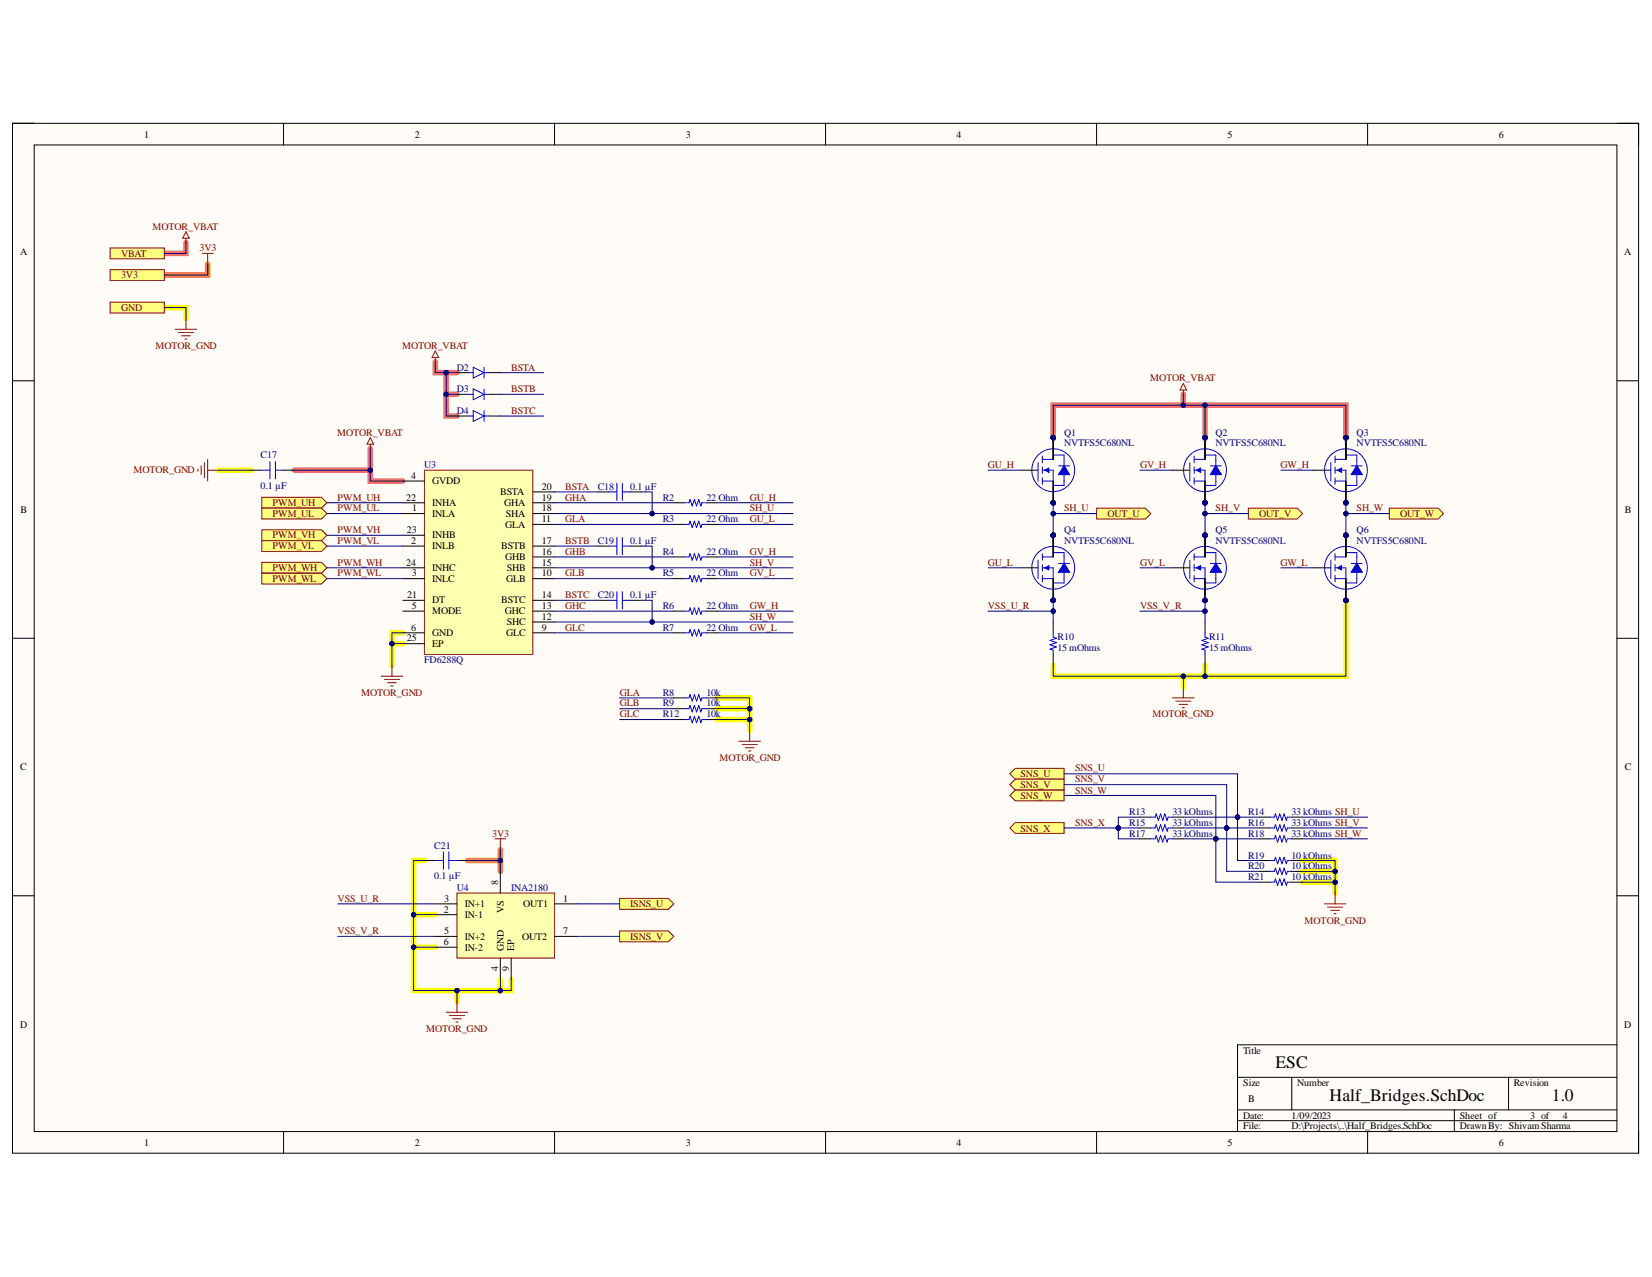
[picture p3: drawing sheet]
<svg xmlns="http://www.w3.org/2000/svg" width="279mm" height="216mm" viewBox="0 0 279 216" stroke-linecap="round" stroke-linejoin="round" font-family="sans-serif">
<defs><g id="words">
<g font-size="3">
<text x="215.7" y="180.6">ESC</text>
<text x="224.9" y="186.1">Half_Bridges.SchDoc</text>
<text x="262.4" y="186.1">1.0</text>
</g>
<g font-size="1.7">
<text x="24.4" y="23.3">1</text>
<text x="70.1" y="23.3">2</text>
<text x="116" y="23.3">3</text>
<text x="161.8" y="23.3">4</text>
<text x="207.6" y="23.3">5</text>
<text x="253.5" y="23.3">6</text>
<text x="3.4" y="43.1">A</text>
<text x="274.7" y="43.1">A</text>
<text x="69.5" y="81">4</text>
<text x="73.1" y="81.9">GVDD</text>
<text x="84.6" y="83.7">BSTA</text>
<text x="91.6" y="82.8">20</text>
<text x="3.5" y="86.7">B</text>
<text x="68.7" y="84.7">22</text>
<text x="69.7" y="86.5">1</text>
<text x="73.1" y="87.4">INLA</text>
<text x="73.1" y="85.5">INHA</text>
<text x="85.3" y="85.5">GHA</text>
<text x="85.5" y="89.2">GLA</text>
<text x="85.5" y="87.4">SHA</text>
<text x="91.6" y="88.3">11</text>
<text x="91.6" y="86.5">18</text>
<text x="91.6" y="84.7">19</text>
<text x="274.8" y="86.7">B</text>
<text x="68.7" y="95.7">24</text>
<text x="68.8" y="90.2">23</text>
<text x="69.5" y="92">2</text>
<text x="73.1" y="92.9">INLB</text>
<text x="73.1" y="91">INHB</text>
<text x="84.8" y="92.9">BSTB</text>
<text x="85.5" y="94.7">GHB</text>
<text x="91.6" y="95.7">15</text>
<text x="91.6" y="92">17</text>
<text x="91.6" y="93.8">16</text>
<text x="68.9" y="101.2">21</text>
<text x="69.6" y="97.4">3</text>
<text x="73.1" y="98.4">INLC</text>
<text x="73.1" y="96.5">INHC</text>
<text x="85.6" y="98.4">GLB</text>
<text x="85.7" y="96.5">SHB</text>
<text x="91.6" y="97.4">10</text>
<text x="91.6" y="101.2">14</text>
<text x="69.5" y="106.7">6</text>
<text x="69.6" y="102.9">5</text>
<text x="73.1" y="103.9">MODE</text>
<text x="73.1" y="107.5">GND</text>
<text x="73.1" y="102">DT</text>
<text x="84.8" y="102">BSTC</text>
<text x="85.4" y="103.9">GHC</text>
<text x="85.6" y="107.5">GLC</text>
<text x="85.7" y="105.7">SHC</text>
<text x="91.6" y="106.7">9</text>
<text x="91.6" y="104.8">12</text>
<text x="91.6" y="102.9">13</text>
<text x="68.8" y="108.4">25</text>
<text x="73.1" y="109.4">EP</text>
<text x="3.4" y="130.3">C</text>
<text x="274.8" y="130.3">C</text>
<text x="84.3" y="149.5" transform="rotate(-90 84.3 149.5)">8</text>
<text x="75" y="154.3">2</text>
<text x="75.1" y="152.4">3</text>
<text x="78.6" y="153.4">IN+1</text>
<text x="78.6" y="155.2">IN-1</text>
<text x="85.2" y="154.3" transform="rotate(-90 85.2 154.3)">VS</text>
<text x="88.5" y="153.4">OUT1</text>
<text x="95.3" y="152.4">1</text>
<text x="75" y="159.8">6</text>
<text x="75.1" y="157.9">5</text>
<text x="78.6" y="158.9">IN+2</text>
<text x="78.6" y="160.7">IN-2</text>
<text x="85.2" y="160.7" transform="rotate(-90 85.2 160.7)">GND</text>
<text x="87" y="160.7" transform="rotate(-90 87 160.7)">EP</text>
<text x="88.3" y="158.9">OUT2</text>
<text x="95.3" y="157.9">7</text>
<text x="84.3" y="164.2" transform="rotate(-90 84.3 164.2)">4</text>
<text x="86.1" y="164.2" transform="rotate(-90 86.1 164.2)">9</text>
<text x="3.4" y="173.7">D</text>
<text x="274.7" y="173.7">D</text>
<text x="210.2" y="178.1">Title</text>
<text x="210.2" y="183.6">Size</text>
<text x="219.4" y="183.6">Number</text>
<text x="256" y="183.6">Revision</text>
<text x="210.2" y="189.1">Date:</text>
<text x="210.2" y="190.9">File:</text>
<text x="211.1" y="186.3">B</text>
<text x="218.5" y="189.1">1/09/2023</text>
<text x="218.5" y="190.9">D:\Projects\..\Half_Bridges.SchDoc</text>
<text x="246.9" y="189.1">Sheet of</text>
<text x="246.9" y="190.9">DrawnBy: ShivamSharma</text>
<text x="258.8" y="189.1">3 of</text>
<text x="264.3" y="189.1">4</text>
<text x="24.4" y="193.7">1</text>
<text x="70.1" y="193.7">2</text>
<text x="116" y="193.7">3</text>
<text x="161.8" y="193.7">4</text>
<text x="207.6" y="193.7">5</text>
<text x="253.5" y="193.7">6</text>
</g>
<g font-size="1.7" fill="#800000">
<text x="25.8" y="38.8">MOTOR_VBAT</text>
<text x="20.5" y="43.4">VBAT</text>
<text x="20.5" y="47">3V3</text>
<text x="33.8" y="42.5">3V3</text>
<text x="20.5" y="52.5">GND</text>
<text x="26.3" y="59">MOTOR_GND</text>
<text x="68" y="59">MOTOR_VBAT</text>
<text x="86.5" y="62.7">BSTA</text>
<text x="194.5" y="64.5">MOTOR_VBAT</text>
<text x="86.5" y="66.3">BSTB</text>
<text x="86.5" y="70">BSTC</text>
<text x="57" y="73.7">MOTOR_VBAT</text>
<text x="22.6" y="80">MOTOR_GND</text>
<text x="95.6" y="82.8">BSTA</text>
<text x="167.1" y="79.2">GU_H</text>
<text x="192.8" y="79.2">GV_H</text>
<text x="216.6" y="79.2">GW_H</text>
<text x="46.1" y="85.5">PWM_UH</text>
<text x="46.1" y="87.4">PWM_UL</text>
<text x="57.1" y="84.7">PWM_UH</text>
<text x="57.1" y="86.5">PWM_UL</text>
<text x="95.6" y="84.7">GHA</text>
<text x="95.6" y="88.3">GLA</text>
<text x="126.8" y="84.7">GU_H</text>
<text x="126.8" y="86.5">SH_U</text>
<text x="126.8" y="88.3">GU_L</text>
<text x="180" y="86.5">SH_U</text>
<text x="187.3" y="87.4">OUT_U</text>
<text x="205.6" y="86.5">SH_V</text>
<text x="213" y="87.4">OUT_V</text>
<text x="229.4" y="86.5">SH_W</text>
<text x="236.8" y="87.4">OUT_W</text>
<text x="46.1" y="91">PWM_VH</text>
<text x="46.1" y="92.9">PWM_VL</text>
<text x="57.1" y="90.2">PWM_VH</text>
<text x="57.1" y="92">PWM_VL</text>
<text x="57.1" y="95.7">PWM_WH</text>
<text x="95.6" y="92">BSTB</text>
<text x="95.6" y="93.8">GHB</text>
<text x="126.8" y="93.8">GV_H</text>
<text x="126.8" y="95.7">SH_V</text>
<text x="167.1" y="95.7">GU_L</text>
<text x="192.8" y="95.7">GV_L</text>
<text x="216.6" y="95.7">GW_L</text>
<text x="46.1" y="96.5">PWM_WH</text>
<text x="46.1" y="98.4">PWM_WL</text>
<text x="57.1" y="97.4">PWM_WL</text>
<text x="95.6" y="97.4">GLB</text>
<text x="95.6" y="101.2">BSTC</text>
<text x="126.8" y="97.4">GV_L</text>
<text x="95.6" y="102.9">GHC</text>
<text x="95.6" y="106.7">GLC</text>
<text x="126.8" y="102.9">GW_H</text>
<text x="126.8" y="104.8">SH_W</text>
<text x="126.8" y="106.7">GW_L</text>
<text x="167.1" y="102.9">VSS_U_R</text>
<text x="192.8" y="102.9">VSS_V_R</text>
<text x="61.1" y="117.7">MOTOR_GND</text>
<text x="104.8" y="117.7">GLA</text>
<text x="104.8" y="119.4">GLB</text>
<text x="104.8" y="121.3">GLC</text>
<text x="194.9" y="121.3">MOTOR_GND</text>
<text x="121.7" y="128.7">MOTOR_GND</text>
<text x="172.6" y="131.4">SNS_U</text>
<text x="181.8" y="130.4">SNS_U</text>
<text x="172.6" y="133.2">SNS_V</text>
<text x="172.6" y="135.1">SNS_W</text>
<text x="181.8" y="132.3">SNS_V</text>
<text x="181.8" y="134.2">SNS_W</text>
<text x="83.3" y="141.4">3V3</text>
<text x="172.6" y="140.6">SNS_X</text>
<text x="181.8" y="139.7">SNS_X</text>
<text x="57.1" y="152.4">VSS_U_R</text>
<text x="106.6" y="153.4">ISNS_U</text>
<text x="57.1" y="157.9">VSS_V_R</text>
<text x="106.6" y="158.9">ISNS_V</text>
<text x="220.7" y="156.1">MOTOR_GND</text>
<text x="72.1" y="174.4">MOTOR_GND</text>
</g>
<g font-size="1.7" fill="#000080">
<text x="77.2" y="62.7">D2</text>
<text x="77.2" y="66.3">D3</text>
<text x="77.2" y="70">D4</text>
<text x="44.1" y="77.5">C17</text>
<text x="180" y="73.7">Q1</text>
<text x="180" y="75.5">NVTFS5C680NL</text>
<text x="205.6" y="73.7">Q2</text>
<text x="205.6" y="75.5">NVTFS5C680NL</text>
<text x="229.4" y="73.7">Q3</text>
<text x="229.4" y="75.5">NVTFS5C680NL</text>
<text x="44.1" y="82.6">0.1 µF</text>
<text x="71.7" y="79.2">U3</text>
<text x="101.1" y="82.8">C18</text>
<text x="106.6" y="82.8">0.1 µF</text>
<text x="112.1" y="84.7">R2</text>
<text x="112.1" y="88.3">R3</text>
<text x="119.5" y="84.7">22 Ohm</text>
<text x="119.5" y="88.3">22 Ohm</text>
<text x="101.1" y="92">C19</text>
<text x="106.6" y="92">0.1 µF</text>
<text x="112.1" y="93.8">R4</text>
<text x="119.5" y="93.8">22 Ohm</text>
<text x="180" y="90.2">Q4</text>
<text x="180" y="92">NVTFS5C680NL</text>
<text x="205.6" y="90.2">Q5</text>
<text x="205.6" y="92">NVTFS5C680NL</text>
<text x="229.4" y="90.2">Q6</text>
<text x="229.4" y="92">NVTFS5C680NL</text>
<text x="101.1" y="101.2">C20</text>
<text x="106.6" y="101.2">0.1 µF</text>
<text x="112.1" y="97.4">R5</text>
<text x="119.5" y="97.4">22 Ohm</text>
<text x="112.1" y="102.9">R6</text>
<text x="112.1" y="106.7">R7</text>
<text x="119.5" y="102.9">22 Ohm</text>
<text x="119.5" y="106.7">22 Ohm</text>
<text x="71.7" y="112.2">FD6288Q</text>
<text x="178.9" y="110.1">15 mOhms</text>
<text x="178.9" y="108.3">R10</text>
<text x="204.5" y="110.1">15 mOhms</text>
<text x="204.5" y="108.3">R11</text>
<text x="112.1" y="117.7">R8</text>
<text x="112.1" y="119.4">R9</text>
<text x="119.5" y="117.7">10k</text>
<text x="119.5" y="119.4">10k</text>
<text x="112.1" y="121.3">R12</text>
<text x="119.5" y="121.3">10k</text>
<text x="191" y="137.8">R13</text>
<text x="198.3" y="137.8">33 kOhms</text>
<text x="211.1" y="137.8">R14</text>
<text x="218.5" y="137.8">33 kOhms SH_U</text>
<text x="73.4" y="143.5">C21</text>
<text x="191" y="139.7">R15</text>
<text x="191" y="141.4">R17</text>
<text x="198.3" y="139.7">33 kOhms</text>
<text x="198.3" y="141.4">33 kOhms</text>
<text x="211.1" y="139.7">R16</text>
<text x="211.1" y="141.4">R18</text>
<text x="218.5" y="139.7">33 kOhms SH_V</text>
<text x="218.5" y="141.4">33 kOhms SH_W</text>
<text x="73.4" y="148.6">0.1 µF</text>
<text x="211.1" y="145.2">R19</text>
<text x="211.1" y="146.9">R20</text>
<text x="211.1" y="148.8">R21</text>
<text x="218.5" y="145.2">10 kOhms</text>
<text x="218.5" y="146.9">10 kOhms</text>
<text x="218.5" y="148.8">10 kOhms</text>
<text x="77.2" y="150.6">U4</text>
<text x="86.5" y="150.6">INA2180</text>
</g>
</g></defs>
<path d="M2.1 20.8h275v174.2h-275z" fill-rule="evenodd" fill="#fffcf8"/>
<path d="M2.1 20.8h275v174.2h-275z" fill="none" stroke="#000" stroke-width=".17"/>
<path d="M5.8 24.5h267.7v166.8h-267.7z" fill-rule="evenodd" fill="#fffcf8"/>
<g fill="none" stroke="#000" stroke-width=".17">
<path d="M2.1 20.8h3.7M5.8 24.5h267.7v166.8h-267.7zM48 20.8v3.7M93.8 20.8v3.7M139.6 20.8v3.7M185.5 20.8v3.7M231.3 20.8v3.7M273.5 20.8h3.6v3.7M2.1 64.4h3.7M273.5 64.4h3.6M2.1 107.9h3.7M273.5 107.9h3.6"/>
<path d="M2.1 151.4h3.7M273.5 151.4h3.6M273.5 176.6h-64.2v14.7M48 191.3v3.7M93.8 191.3v3.7M139.6 191.3v3.7M185.5 191.3v3.7M209.3 182.1h64.2M209.3 187.6h64.2M209.3 189.5h64.2M218.5 182.1v5.5M231.3 191.3v3.7"/>
<path d="M246 187.6v3.7M255.1 182.1v5.5M277.1 191.3v3.7"/>
</g>
<path d="M31.5 41v1.8h-3.7M49.8 79.5h12.8v1.8h5.5M62.6 75.8v3.7M73.6 61.2v1.8h1.9M75.5 63v3.7h1.8M75.5 66.7v3.6h1.8M75.5 63h1.8M178.1 74v-5.5h49.5v5.5M200.1 66.7v1.8M203.8 68.5v5.5" fill="none" stroke="#ff6e6e" stroke-width=".93"/>
<g fill="none" stroke="#ff0" stroke-width=".93">
<path d="M27.8 52h3.7v1.8M37 79.5h5.5M66.3 108.8v3.7M68.1 107h-1.8v1.8h1.8M121.3 118h5.5v3.7h-5.5M121.3 119.8h5.5M178.1 112.5v1.8h25.7v-1.8M200.1 114.3v1.9M227.6 101.5v12.8h-23.8M126.8 121.7v1.8M71.8 145.5h-1.8v9.1M73.6 154.6h-3.6v5.5"/>
<path d="M220.3 145.5h5.5v3.6h-5.5M220.3 147.3h5.5M225.8 149.1v1.9M73.6 160.1h-3.6v7.4h16.5v-1.9M77.3 167.5v1.8M84.6 165.6v1.9"/>
</g>
<path d="M35.1 44.7v1.8h-7.3M79.1 145.5h5.5v1.8M84.6 143.7v1.8" fill="none" stroke="#fd8300" stroke-width=".93"/>
<path d="M18.6 41.9h9.2v1.9h-9.2z" fill-rule="evenodd" fill="#ffff80"/>
<path d="M18.6 41.9h9.2v1.9h-9.2z" fill="none" stroke="#800000" stroke-width=".17"/>
<path d="M79.1 63h.9M80 62.1l1.9 .9-1.9 .9zM81.9 62.1v1.8M81.9 63h.9" fill="none" stroke="#00f" stroke-width=".17"/>
<path d="M77.3 63h1.8M82.8 63h1.8" fill="none" stroke="#000" stroke-width=".17"/>
<path d="M18.6 51.1h9.2v1.8h-9.2z" fill-rule="evenodd" fill="#ffff80"/>
<path d="M18.6 51.1h9.2v1.8h-9.2z" fill="none" stroke="#800000" stroke-width=".17"/>
<path d="M79.1 66.7h.9M79.1 70.3h.9M80 65.8l1.9 .9-1.9 .9zM80 69.4l1.9 .9-1.9 .9zM81.9 65.8v1.8M81.9 69.4v1.8M81.9 66.7h.9M81.9 70.3h.9M103 83.2h1.3M104.3 81.7v2.9M105.2 83.2h1.4M105.2 81.7v2.9" fill="none" stroke="#00f" stroke-width=".17"/>
<path d="M77.3 66.7h1.8M77.3 70.3h1.8M82.8 66.7h1.8M82.8 70.3h1.8M101.1 83.2h1.9M106.6 83.2h1.9" fill="none" stroke="#000" stroke-width=".17"/>
<path d="M44.3 84.1h10.1l.9 .9-.9 .9h-10.1z" fill-rule="evenodd" fill="#ffff80"/>
<path d="M44.3 84.1h10.1l.9 .9-.9 .9h-10.1z" fill="none" stroke="#800000" stroke-width=".17"/>
<path d="M114 85h1.8M119.5 85h1.8" fill="none" stroke="#000" stroke-width=".17"/>
<path d="M115.8 85h.7l.2-.6 .4 1.1 .3-1.1 .4 1.1 .4-1.1 .3 1.1 .2-.5h.8" fill="none" stroke="#00f" stroke-width=".17"/>
<path d="M44.3 85.9h10.1l.9 .9-.9 .9h-10.1z" fill-rule="evenodd" fill="#ffff80"/>
<path d="M44.3 85.9h10.1l.9 .9-.9 .9h-10.1z" fill="none" stroke="#800000" stroke-width=".17"/>
<path d="M114 88.7h1.8M119.5 88.7h1.8" fill="none" stroke="#000" stroke-width=".17"/>
<path d="M115.8 88.7h.7l.2-.6 .4 1.1 .3-1.1 .4 1.1 .4-1.1 .3 1.1 .2-.5h.8" fill="none" stroke="#00f" stroke-width=".17"/>
<path d="M44.3 89.6h10.1l.9 .9-.9 .9h-10.1z" fill-rule="evenodd" fill="#ffff80"/>
<path d="M44.3 89.6h10.1l.9 .9-.9 .9h-10.1z" fill="none" stroke="#800000" stroke-width=".17"/>
<path d="M44.3 91.4h10.1l.9 .9-.9 .9h-10.1z" fill-rule="evenodd" fill="#ffff80"/>
<path d="M44.3 91.4h10.1l.9 .9-.9 .9h-10.1z" fill="none" stroke="#800000" stroke-width=".17"/>
<path d="M101.1 92.3h1.9M106.6 92.3h1.9M114 94.2h1.8M119.5 94.2h1.8" fill="none" stroke="#000" stroke-width=".17"/>
<path d="M103 92.3h1.3M104.3 90.9v2.9M105.2 92.3h1.4M105.2 90.9v2.9M115.8 94.2h.7l.2-.6 .4 1.1 .3-1.1 .4 1.1 .4-1.1 .3 1.1 .2-.5h.8" fill="none" stroke="#00f" stroke-width=".17"/>
<path d="M44.3 95.1h10.1l.9 .9-.9 .9h-10.1z" fill-rule="evenodd" fill="#ffff80"/>
<path d="M44.3 95.1h10.1l.9 .9-.9 .9h-10.1z" fill="none" stroke="#800000" stroke-width=".17"/>
<path d="M44.3 96.9h10.1l.9 .9-.9 .9h-10.1z" fill-rule="evenodd" fill="#ffff80"/>
<path d="M44.3 96.9h10.1l.9 .9-.9 .9h-10.1z" fill="none" stroke="#800000" stroke-width=".17"/>
<g fill="none" stroke="#000" stroke-width=".17">
<path d="M114 97.8h1.8M119.5 97.8h1.8M101.1 101.5h1.9M106.6 101.5h1.9M114 103.3h1.8M114 107h1.8M114 118h1.8M114 119.8h1.8M119.5 103.3h1.8M119.5 107h1.8M119.5 118h1.8M119.5 119.8h1.8"/>
<path d="M114 121.7h1.8M119.5 121.7h1.8"/>
</g>
<path d="M115.8 97.8h.7l.2-.5 .4 1.1 .3-1.1 .4 1.1 .4-1.1 .3 1.1 .2-.6h.8M103 101.5h1.3M104.3 100v3M105.2 101.5h1.4M105.2 100v3M115.8 103.3h.7l.2-.5 .4 1.1 .3-1.1 .4 1.1 .4-1.1 .3 1.1 .2-.6h.8M115.8 107h.7l.2-.6 .4 1.1 .3-1.1 .4 1.1 .4-1.1 .3 1.1 .2-.5h.8M115.8 118h.7l.2-.6 .4 1.1 .3-1.1 .4 1.1 .4-1.1 .3 1.1 .2-.5h.8M115.8 119.8h.7l.2-.5 .4 1.1 .3-1.1 .4 1.1 .4-1.1 .3 1.1 .2-.6h.8M115.8 121.7h.7l.2-.6 .4 1.1 .3-1.1 .4 1.1 .4-1.1 .3 1.1 .2-.5h.8" fill="none" stroke="#00f" stroke-width=".17"/>
<circle cx="178.1" cy="85" r=".37" fill="#000080"/>
<circle cx="178.1" cy="85" r=".37" fill="none" stroke="#000080" stroke-width=".17"/>
<circle cx="178.1" cy="74" r=".36" fill="#000080"/>
<circle cx="178.1" cy="74" r=".36" fill="none" stroke="#000080" stroke-width=".17"/>
<circle cx="178.1" cy="85" r=".37" fill="#000080"/>
<circle cx="178.1" cy="85" r=".37" fill="none" stroke="#000080" stroke-width=".17"/>
<circle cx="178.1" cy="85" r=".37" fill="#000080"/>
<circle cx="178.1" cy="85" r=".37" fill="none" stroke="#000080" stroke-width=".17"/>
<circle cx="178.1" cy="74" r=".36" fill="#000080"/>
<circle cx="178.1" cy="74" r=".36" fill="none" stroke="#000080" stroke-width=".17"/>
<circle cx="178.1" cy="74" r=".36" fill="#000080"/>
<circle cx="178.1" cy="74" r=".36" fill="none" stroke="#000080" stroke-width=".17"/>
<circle cx="178.1" cy="74" r=".36" fill="#000080"/>
<circle cx="178.1" cy="74" r=".36" fill="none" stroke="#000080" stroke-width=".17"/>
<path d="M181.3 81.2a3.6 3.6 0 0 0-3-5.3 3.6 3.6 0 0 0-3.5 5 3.6 3.6 0 0 0 6.1 1l.4-.6" fill="none" stroke="#00f" stroke-width=".17"/>
<path d="M172.6 79.5h3M178.1 81.3v3.7" fill="none" stroke="#000" stroke-width=".17"/>
<circle cx="178.1" cy="85" r=".37" fill="#000080"/>
<circle cx="178.1" cy="85" r=".37" fill="none" stroke="#000080" stroke-width=".17"/>
<path d="M178.1 74v3.7" fill="none" stroke="#000" stroke-width=".17"/>
<circle cx="178.1" cy="74" r=".36" fill="#000080"/>
<circle cx="178.1" cy="74" r=".36" fill="none" stroke="#000080" stroke-width=".17"/>
<path d="M175.6 78.2v3.1M176.3 79.5h1.8v1.8h-1.8M176.3 77.7h1.8" fill="none" stroke="#00f" stroke-width=".17"/>
<path d="M176.7 79.5l.7-.4v.8z" fill="#00f"/>
<path d="M176.7 79.5l.7-.4v.8zM179 78.8h1.9M180 77.7v3.6M180 78.8l.9 1.4h-1.9z" fill="none" stroke="#00f" stroke-width=".17"/>
<path d="M180 78.8l.9 1.4h-1.9z" fill="#00f"/>
<path d="M176.3 77.1v1.1M176.3 78.9v1.1M178.1 76.9h1.9v.8M180 78.8l.9 1.4h-1.9zM176.3 80.8v1.1M180 81.3v.8h-1.9" fill="none" stroke="#00f" stroke-width=".17"/>
<path d="M178.1 81.3v3.7" fill="none" stroke="#000" stroke-width=".17"/>
<circle cx="178.1" cy="85" r=".37" fill="#000080"/>
<circle cx="178.1" cy="85" r=".37" fill="none" stroke="#000080" stroke-width=".17"/>
<path d="M178.1 81.3v3.7" fill="none" stroke="#000" stroke-width=".17"/>
<circle cx="178.1" cy="85" r=".37" fill="#000080"/>
<circle cx="178.1" cy="85" r=".37" fill="none" stroke="#000080" stroke-width=".17"/>
<path d="M178.1 74v3.7" fill="none" stroke="#000" stroke-width=".17"/>
<circle cx="178.1" cy="74" r=".36" fill="#000080"/>
<circle cx="178.1" cy="74" r=".36" fill="none" stroke="#000080" stroke-width=".17"/>
<path d="M178.1 74v3.7" fill="none" stroke="#000" stroke-width=".17"/>
<circle cx="178.1" cy="74" r=".36" fill="#000080"/>
<circle cx="178.1" cy="74" r=".36" fill="none" stroke="#000080" stroke-width=".17"/>
<path d="M178.1 74v3.7" fill="none" stroke="#000" stroke-width=".17"/>
<circle cx="178.1" cy="74" r=".36" fill="#000080"/>
<circle cx="178.1" cy="74" r=".36" fill="none" stroke="#000080" stroke-width=".17"/>
<circle cx="203.8" cy="85" r=".37" fill="#000080"/>
<circle cx="203.8" cy="85" r=".37" fill="none" stroke="#000080" stroke-width=".17"/>
<circle cx="203.8" cy="74" r=".37" fill="#000080"/>
<circle cx="203.8" cy="74" r=".37" fill="none" stroke="#000080" stroke-width=".17"/>
<circle cx="203.8" cy="85" r=".37" fill="#000080"/>
<circle cx="203.8" cy="85" r=".37" fill="none" stroke="#000080" stroke-width=".17"/>
<circle cx="203.8" cy="85" r=".37" fill="#000080"/>
<circle cx="203.8" cy="85" r=".37" fill="none" stroke="#000080" stroke-width=".17"/>
<circle cx="203.8" cy="74" r=".37" fill="#000080"/>
<circle cx="203.8" cy="74" r=".37" fill="none" stroke="#000080" stroke-width=".17"/>
<circle cx="203.8" cy="74" r=".37" fill="#000080"/>
<circle cx="203.8" cy="74" r=".37" fill="none" stroke="#000080" stroke-width=".17"/>
<circle cx="203.8" cy="74" r=".37" fill="#000080"/>
<circle cx="203.8" cy="74" r=".37" fill="none" stroke="#000080" stroke-width=".17"/>
<path d="M207 81.2a3.6 3.6 0 0 0-3-5.3 3.6 3.6 0 0 0-3.5 5 3.6 3.6 0 0 0 6 1l.4-.6" fill="none" stroke="#00f" stroke-width=".17"/>
<path d="M198.3 79.5h2.9M203.8 81.3v3.7" fill="none" stroke="#000" stroke-width=".17"/>
<circle cx="203.8" cy="85" r=".37" fill="#000080"/>
<circle cx="203.8" cy="85" r=".37" fill="none" stroke="#000080" stroke-width=".17"/>
<path d="M203.8 74v3.7" fill="none" stroke="#000" stroke-width=".17"/>
<circle cx="203.8" cy="74" r=".37" fill="#000080"/>
<circle cx="203.8" cy="74" r=".37" fill="none" stroke="#000080" stroke-width=".17"/>
<path d="M201.2 78.2v3.1M202 79.5h1.8v1.8h-1.8M202 77.7h1.8" fill="none" stroke="#00f" stroke-width=".17"/>
<path d="M202.3 79.5l.8-.4v.8z" fill="#00f"/>
<path d="M202.3 79.5l.8-.4v.8zM204.7 78.8h1.9M205.6 77.7v3.6M205.6 78.8l1 1.4h-1.9z" fill="none" stroke="#00f" stroke-width=".17"/>
<path d="M205.6 78.8l1 1.4h-1.9z" fill="#00f"/>
<path d="M202 77.1v1.1M202 78.9v1.1M203.8 76.9h1.8v.8M205.6 78.8l1 1.4h-1.9zM202 80.8v1.1M205.6 81.3v.8h-1.8" fill="none" stroke="#00f" stroke-width=".17"/>
<path d="M203.8 81.3v3.7" fill="none" stroke="#000" stroke-width=".17"/>
<circle cx="203.8" cy="85" r=".37" fill="#000080"/>
<circle cx="203.8" cy="85" r=".37" fill="none" stroke="#000080" stroke-width=".17"/>
<path d="M203.8 81.3v3.7" fill="none" stroke="#000" stroke-width=".17"/>
<circle cx="203.8" cy="85" r=".37" fill="#000080"/>
<circle cx="203.8" cy="85" r=".37" fill="none" stroke="#000080" stroke-width=".17"/>
<path d="M203.8 74v3.7" fill="none" stroke="#000" stroke-width=".17"/>
<circle cx="203.8" cy="74" r=".37" fill="#000080"/>
<circle cx="203.8" cy="74" r=".37" fill="none" stroke="#000080" stroke-width=".17"/>
<path d="M203.8 74v3.7" fill="none" stroke="#000" stroke-width=".17"/>
<circle cx="203.8" cy="74" r=".37" fill="#000080"/>
<circle cx="203.8" cy="74" r=".37" fill="none" stroke="#000080" stroke-width=".17"/>
<path d="M203.8 74v3.7" fill="none" stroke="#000" stroke-width=".17"/>
<circle cx="203.8" cy="74" r=".37" fill="#000080"/>
<circle cx="203.8" cy="74" r=".37" fill="none" stroke="#000080" stroke-width=".17"/>
<circle cx="227.6" cy="85" r=".36" fill="#000080"/>
<circle cx="227.6" cy="85" r=".36" fill="none" stroke="#000080" stroke-width=".17"/>
<circle cx="227.6" cy="74" r=".36" fill="#000080"/>
<circle cx="227.6" cy="74" r=".36" fill="none" stroke="#000080" stroke-width=".17"/>
<circle cx="227.6" cy="85" r=".36" fill="#000080"/>
<circle cx="227.6" cy="85" r=".36" fill="none" stroke="#000080" stroke-width=".17"/>
<circle cx="227.6" cy="85" r=".36" fill="#000080"/>
<circle cx="227.6" cy="85" r=".36" fill="none" stroke="#000080" stroke-width=".17"/>
<circle cx="227.6" cy="74" r=".36" fill="#000080"/>
<circle cx="227.6" cy="74" r=".36" fill="none" stroke="#000080" stroke-width=".17"/>
<circle cx="227.6" cy="74" r=".36" fill="#000080"/>
<circle cx="227.6" cy="74" r=".36" fill="none" stroke="#000080" stroke-width=".17"/>
<circle cx="227.6" cy="74" r=".36" fill="#000080"/>
<circle cx="227.6" cy="74" r=".36" fill="none" stroke="#000080" stroke-width=".17"/>
<path d="M230.8 81.2a3.6 3.6 0 0 0-3-5.3 3.6 3.6 0 0 0-3.5 5 3.6 3.6 0 0 0 6.1 1l.4-.6" fill="none" stroke="#00f" stroke-width=".17"/>
<path d="M222.1 79.5h3M227.6 81.3v3.7" fill="none" stroke="#000" stroke-width=".17"/>
<circle cx="227.6" cy="85" r=".36" fill="#000080"/>
<circle cx="227.6" cy="85" r=".36" fill="none" stroke="#000080" stroke-width=".17"/>
<path d="M227.6 74v3.7" fill="none" stroke="#000" stroke-width=".17"/>
<circle cx="227.6" cy="74" r=".36" fill="#000080"/>
<circle cx="227.6" cy="74" r=".36" fill="none" stroke="#000080" stroke-width=".17"/>
<path d="M225.1 78.2v3.1M225.8 79.5h1.8v1.8h-1.8M225.8 77.7h1.8" fill="none" stroke="#00f" stroke-width=".17"/>
<path d="M226.2 79.5l.7-.4v.8z" fill="#00f"/>
<path d="M226.2 79.5l.7-.4v.8zM228.6 78.8h1.8M229.5 77.7v3.6M229.5 78.8l.9 1.4h-1.8z" fill="none" stroke="#00f" stroke-width=".17"/>
<path d="M229.5 78.8l.9 1.4h-1.8z" fill="#00f"/>
<path d="M225.8 77.1v1.1M225.8 78.9v1.1M227.6 76.9h1.9v.8M229.5 78.8l.9 1.4h-1.8zM225.8 80.8v1.1M229.5 81.3v.8h-1.9" fill="none" stroke="#00f" stroke-width=".17"/>
<path d="M227.6 81.3v3.7" fill="none" stroke="#000" stroke-width=".17"/>
<circle cx="227.6" cy="85" r=".36" fill="#000080"/>
<circle cx="227.6" cy="85" r=".36" fill="none" stroke="#000080" stroke-width=".17"/>
<path d="M227.6 81.3v3.7" fill="none" stroke="#000" stroke-width=".17"/>
<circle cx="227.6" cy="85" r=".36" fill="#000080"/>
<circle cx="227.6" cy="85" r=".36" fill="none" stroke="#000080" stroke-width=".17"/>
<path d="M227.6 74v3.7" fill="none" stroke="#000" stroke-width=".17"/>
<circle cx="227.6" cy="74" r=".36" fill="#000080"/>
<circle cx="227.6" cy="74" r=".36" fill="none" stroke="#000080" stroke-width=".17"/>
<path d="M227.6 74v3.7" fill="none" stroke="#000" stroke-width=".17"/>
<circle cx="227.6" cy="74" r=".36" fill="#000080"/>
<circle cx="227.6" cy="74" r=".36" fill="none" stroke="#000080" stroke-width=".17"/>
<path d="M227.6 74v3.7" fill="none" stroke="#000" stroke-width=".17"/>
<circle cx="227.6" cy="74" r=".36" fill="#000080"/>
<circle cx="227.6" cy="74" r=".36" fill="none" stroke="#000080" stroke-width=".17"/>
<circle cx="178.1" cy="101.5" r=".36" fill="#000080"/>
<circle cx="178.1" cy="101.5" r=".36" fill="none" stroke="#000080" stroke-width=".17"/>
<circle cx="178.1" cy="90.5" r=".37" fill="#000080"/>
<circle cx="178.1" cy="90.5" r=".37" fill="none" stroke="#000080" stroke-width=".17"/>
<circle cx="178.1" cy="101.5" r=".36" fill="#000080"/>
<circle cx="178.1" cy="101.5" r=".36" fill="none" stroke="#000080" stroke-width=".17"/>
<circle cx="178.1" cy="101.5" r=".36" fill="#000080"/>
<circle cx="178.1" cy="101.5" r=".36" fill="none" stroke="#000080" stroke-width=".17"/>
<circle cx="178.1" cy="90.5" r=".37" fill="#000080"/>
<circle cx="178.1" cy="90.5" r=".37" fill="none" stroke="#000080" stroke-width=".17"/>
<circle cx="178.1" cy="90.5" r=".37" fill="#000080"/>
<circle cx="178.1" cy="90.5" r=".37" fill="none" stroke="#000080" stroke-width=".17"/>
<circle cx="178.1" cy="90.5" r=".37" fill="#000080"/>
<circle cx="178.1" cy="90.5" r=".37" fill="none" stroke="#000080" stroke-width=".17"/>
<path d="M181.3 97.7a3.6 3.6 0 0 0-3-5.3 3.6 3.6 0 0 0-3.5 5 3.6 3.6 0 0 0 6.1 1l.4-.6" fill="none" stroke="#00f" stroke-width=".17"/>
<path d="M172.6 96h3M178.1 97.8v3.7" fill="none" stroke="#000" stroke-width=".17"/>
<circle cx="178.1" cy="101.5" r=".36" fill="#000080"/>
<circle cx="178.1" cy="101.5" r=".36" fill="none" stroke="#000080" stroke-width=".17"/>
<path d="M178.1 90.5v3.7" fill="none" stroke="#000" stroke-width=".17"/>
<circle cx="178.1" cy="90.5" r=".37" fill="#000080"/>
<circle cx="178.1" cy="90.5" r=".37" fill="none" stroke="#000080" stroke-width=".17"/>
<path d="M175.6 94.7v3.1M176.3 96h1.8v1.8h-1.8M176.3 94.2h1.8" fill="none" stroke="#00f" stroke-width=".17"/>
<path d="M176.7 96l.7-.4v.8z" fill="#00f"/>
<path d="M176.7 96l.7-.4v.8zM179 95.3h1.9M180 94.2v3.6M180 95.3l.9 1.4h-1.9z" fill="none" stroke="#00f" stroke-width=".17"/>
<path d="M180 95.3l.9 1.4h-1.9z" fill="#00f"/>
<path d="M176.3 93.6v1.1M176.3 95.4v1.1M176.3 97.3v1.1M178.1 93.4h1.9v.8M180 95.3l.9 1.4h-1.9zM180 97.8v.8h-1.9" fill="none" stroke="#00f" stroke-width=".17"/>
<path d="M178.1 97.8v3.7" fill="none" stroke="#000" stroke-width=".17"/>
<circle cx="178.1" cy="101.5" r=".36" fill="#000080"/>
<circle cx="178.1" cy="101.5" r=".36" fill="none" stroke="#000080" stroke-width=".17"/>
<path d="M178.1 97.8v3.7" fill="none" stroke="#000" stroke-width=".17"/>
<circle cx="178.1" cy="101.5" r=".36" fill="#000080"/>
<circle cx="178.1" cy="101.5" r=".36" fill="none" stroke="#000080" stroke-width=".17"/>
<path d="M178.1 90.5v3.7" fill="none" stroke="#000" stroke-width=".17"/>
<circle cx="178.1" cy="90.5" r=".37" fill="#000080"/>
<circle cx="178.1" cy="90.5" r=".37" fill="none" stroke="#000080" stroke-width=".17"/>
<path d="M178.1 90.5v3.7" fill="none" stroke="#000" stroke-width=".17"/>
<circle cx="178.1" cy="90.5" r=".37" fill="#000080"/>
<circle cx="178.1" cy="90.5" r=".37" fill="none" stroke="#000080" stroke-width=".17"/>
<path d="M178.1 90.5v3.7" fill="none" stroke="#000" stroke-width=".17"/>
<circle cx="178.1" cy="90.5" r=".37" fill="#000080"/>
<circle cx="178.1" cy="90.5" r=".37" fill="none" stroke="#000080" stroke-width=".17"/>
<circle cx="203.8" cy="101.5" r=".37" fill="#000080"/>
<circle cx="203.8" cy="101.5" r=".37" fill="none" stroke="#000080" stroke-width=".17"/>
<circle cx="203.8" cy="90.5" r=".37" fill="#000080"/>
<circle cx="203.8" cy="90.5" r=".37" fill="none" stroke="#000080" stroke-width=".17"/>
<circle cx="203.8" cy="101.5" r=".37" fill="#000080"/>
<circle cx="203.8" cy="101.5" r=".37" fill="none" stroke="#000080" stroke-width=".17"/>
<circle cx="203.8" cy="101.5" r=".37" fill="#000080"/>
<circle cx="203.8" cy="101.5" r=".37" fill="none" stroke="#000080" stroke-width=".17"/>
<circle cx="203.8" cy="90.5" r=".37" fill="#000080"/>
<circle cx="203.8" cy="90.5" r=".37" fill="none" stroke="#000080" stroke-width=".17"/>
<circle cx="203.8" cy="90.5" r=".37" fill="#000080"/>
<circle cx="203.8" cy="90.5" r=".37" fill="none" stroke="#000080" stroke-width=".17"/>
<circle cx="203.8" cy="90.5" r=".37" fill="#000080"/>
<circle cx="203.8" cy="90.5" r=".37" fill="none" stroke="#000080" stroke-width=".17"/>
<path d="M207 97.7a3.6 3.6 0 0 0-3-5.3 3.6 3.6 0 0 0-3.5 5 3.6 3.6 0 0 0 6 1l.4-.6" fill="none" stroke="#00f" stroke-width=".17"/>
<path d="M198.3 96h2.9M203.8 97.8v3.7" fill="none" stroke="#000" stroke-width=".17"/>
<circle cx="203.8" cy="101.5" r=".37" fill="#000080"/>
<circle cx="203.8" cy="101.5" r=".37" fill="none" stroke="#000080" stroke-width=".17"/>
<path d="M203.8 90.5v3.7" fill="none" stroke="#000" stroke-width=".17"/>
<circle cx="203.8" cy="90.5" r=".37" fill="#000080"/>
<circle cx="203.8" cy="90.5" r=".37" fill="none" stroke="#000080" stroke-width=".17"/>
<path d="M201.2 94.7v3.1M202 96h1.8v1.8h-1.8M202 94.2h1.8" fill="none" stroke="#00f" stroke-width=".17"/>
<path d="M202.3 96l.8-.4v.8z" fill="#00f"/>
<path d="M202.3 96l.8-.4v.8zM204.7 95.3h1.9M205.6 94.2v3.6M205.6 95.3l1 1.4h-1.9z" fill="none" stroke="#00f" stroke-width=".17"/>
<path d="M205.6 95.3l1 1.4h-1.9z" fill="#00f"/>
<path d="M202 93.6v1.1M202 95.4v1.1M202 97.3v1.1M203.8 93.4h1.8v.8M205.6 95.3l1 1.4h-1.9zM205.6 97.8v.8h-1.8" fill="none" stroke="#00f" stroke-width=".17"/>
<path d="M203.8 97.8v3.7" fill="none" stroke="#000" stroke-width=".17"/>
<circle cx="203.8" cy="101.5" r=".37" fill="#000080"/>
<circle cx="203.8" cy="101.5" r=".37" fill="none" stroke="#000080" stroke-width=".17"/>
<path d="M203.8 97.8v3.7" fill="none" stroke="#000" stroke-width=".17"/>
<circle cx="203.8" cy="101.5" r=".37" fill="#000080"/>
<circle cx="203.8" cy="101.5" r=".37" fill="none" stroke="#000080" stroke-width=".17"/>
<path d="M203.8 90.5v3.7" fill="none" stroke="#000" stroke-width=".17"/>
<circle cx="203.8" cy="90.5" r=".37" fill="#000080"/>
<circle cx="203.8" cy="90.5" r=".37" fill="none" stroke="#000080" stroke-width=".17"/>
<path d="M203.8 90.5v3.7" fill="none" stroke="#000" stroke-width=".17"/>
<circle cx="203.8" cy="90.5" r=".37" fill="#000080"/>
<circle cx="203.8" cy="90.5" r=".37" fill="none" stroke="#000080" stroke-width=".17"/>
<path d="M203.8 90.5v3.7" fill="none" stroke="#000" stroke-width=".17"/>
<circle cx="203.8" cy="90.5" r=".37" fill="#000080"/>
<circle cx="203.8" cy="90.5" r=".37" fill="none" stroke="#000080" stroke-width=".17"/>
<circle cx="227.6" cy="101.5" r=".36" fill="#000080"/>
<circle cx="227.6" cy="101.5" r=".36" fill="none" stroke="#000080" stroke-width=".17"/>
<circle cx="227.6" cy="90.5" r=".36" fill="#000080"/>
<circle cx="227.6" cy="90.5" r=".36" fill="none" stroke="#000080" stroke-width=".17"/>
<circle cx="227.6" cy="101.5" r=".36" fill="#000080"/>
<circle cx="227.6" cy="101.5" r=".36" fill="none" stroke="#000080" stroke-width=".17"/>
<circle cx="227.6" cy="101.5" r=".36" fill="#000080"/>
<circle cx="227.6" cy="101.5" r=".36" fill="none" stroke="#000080" stroke-width=".17"/>
<circle cx="227.6" cy="90.5" r=".36" fill="#000080"/>
<circle cx="227.6" cy="90.5" r=".36" fill="none" stroke="#000080" stroke-width=".17"/>
<circle cx="227.6" cy="90.5" r=".36" fill="#000080"/>
<circle cx="227.6" cy="90.5" r=".36" fill="none" stroke="#000080" stroke-width=".17"/>
<circle cx="227.6" cy="90.5" r=".36" fill="#000080"/>
<circle cx="227.6" cy="90.5" r=".36" fill="none" stroke="#000080" stroke-width=".17"/>
<path d="M230.8 97.7a3.6 3.6 0 0 0-3-5.3 3.6 3.6 0 0 0-3.5 5 3.6 3.6 0 0 0 6.1 1l.4-.6" fill="none" stroke="#00f" stroke-width=".17"/>
<path d="M222.1 96h3M227.6 97.8v3.7" fill="none" stroke="#000" stroke-width=".17"/>
<circle cx="227.6" cy="101.5" r=".36" fill="#000080"/>
<circle cx="227.6" cy="101.5" r=".36" fill="none" stroke="#000080" stroke-width=".17"/>
<path d="M227.6 90.5v3.7" fill="none" stroke="#000" stroke-width=".17"/>
<circle cx="227.6" cy="90.5" r=".36" fill="#000080"/>
<circle cx="227.6" cy="90.5" r=".36" fill="none" stroke="#000080" stroke-width=".17"/>
<path d="M225.1 94.7v3.1M225.8 96h1.8v1.8h-1.8M225.8 94.2h1.8" fill="none" stroke="#00f" stroke-width=".17"/>
<path d="M226.2 96l.7-.4v.8z" fill="#00f"/>
<path d="M226.2 96l.7-.4v.8zM228.6 95.3h1.8M229.5 94.2v3.6M229.5 95.3l.9 1.4h-1.8z" fill="none" stroke="#00f" stroke-width=".17"/>
<path d="M229.5 95.3l.9 1.4h-1.8z" fill="#00f"/>
<path d="M225.8 93.6v1.1M225.8 95.4v1.1M225.8 97.3v1.1M227.6 93.4h1.9v.8M229.5 95.3l.9 1.4h-1.8zM229.5 97.8v.8h-1.9" fill="none" stroke="#00f" stroke-width=".17"/>
<path d="M227.6 97.8v3.7" fill="none" stroke="#000" stroke-width=".17"/>
<circle cx="227.6" cy="101.5" r=".36" fill="#000080"/>
<circle cx="227.6" cy="101.5" r=".36" fill="none" stroke="#000080" stroke-width=".17"/>
<path d="M227.6 97.8v3.7" fill="none" stroke="#000" stroke-width=".17"/>
<circle cx="227.6" cy="101.5" r=".36" fill="#000080"/>
<circle cx="227.6" cy="101.5" r=".36" fill="none" stroke="#000080" stroke-width=".17"/>
<path d="M227.6 90.5v3.7" fill="none" stroke="#000" stroke-width=".17"/>
<circle cx="227.6" cy="90.5" r=".36" fill="#000080"/>
<circle cx="227.6" cy="90.5" r=".36" fill="none" stroke="#000080" stroke-width=".17"/>
<path d="M227.6 90.5v3.7" fill="none" stroke="#000" stroke-width=".17"/>
<circle cx="227.6" cy="90.5" r=".36" fill="#000080"/>
<circle cx="227.6" cy="90.5" r=".36" fill="none" stroke="#000080" stroke-width=".17"/>
<path d="M227.6 90.5v3.7" fill="none" stroke="#000" stroke-width=".17"/>
<circle cx="227.6" cy="90.5" r=".36" fill="#000080"/>
<circle cx="227.6" cy="90.5" r=".36" fill="none" stroke="#000080" stroke-width=".17"/>
<path d="M170.8 130.8l.9-.9h8.3v1.8h-8.3z" fill-rule="evenodd" fill="#ffff80"/>
<path d="M170.8 130.8l.9-.9h8.3v1.8h-8.3z" fill="none" stroke="#800000" stroke-width=".17"/>
<path d="M170.8 132.7l.9-1h8.3v1.9h-8.3z" fill-rule="evenodd" fill="#ffff80"/>
<path d="M170.8 132.7l.9-1h8.3v1.9h-8.3z" fill="none" stroke="#800000" stroke-width=".17"/>
<path d="M170.8 134.5l.9-.9h8.3v1.8h-8.3z" fill-rule="evenodd" fill="#ffff80"/>
<path d="M170.8 134.5l.9-.9h8.3v1.8h-8.3z" fill="none" stroke="#800000" stroke-width=".17"/>
<path d="M192.8 138.2h1.8M198.3 138.2h1.8M213 138.2h1.8M218.5 138.2h1.8" fill="none" stroke="#000" stroke-width=".17"/>
<path d="M194.6 138.2h.8l.1-.6 .4 1.1 .4-1.1 .3 1.1 .4-1.1 .4 1.1 .2-.5h.7M214.8 138.2h.7l.2-.6 .4 1.1 .4-1.1 .3 1.1 .4-1.1 .4 1.1 .1-.5h.8" fill="none" stroke="#00f" stroke-width=".17"/>
<path d="M170.8 140l.9-.9h8.3v1.8h-8.3z" fill-rule="evenodd" fill="#ffff80"/>
<path d="M170.8 140l.9-.9h8.3v1.8h-8.3z" fill="none" stroke="#800000" stroke-width=".17"/>
<g fill="none" stroke="#000" stroke-width=".17">
<path d="M178.1 105.2v1.8M178.1 110.7v1.8M203.8 105.2v1.8M203.8 110.7v1.8M192.8 140h1.8M198.3 140h1.8M213 140h1.8M218.5 140h1.8M192.8 141.8h1.8M198.3 141.8h1.8M213 141.8h1.8M213 145.5h1.8"/>
<path d="M213 147.3h1.8M213 149.1h1.8M218.5 141.8h1.8M218.5 145.5h1.8M218.5 147.3h1.8M218.5 149.1h1.8"/>
</g>
<path d="M178.1 107v.7l.6 .2-1.1 .4 1.1 .3-1.1 .4 1.1 .4-1.1 .3 .5 .2v.8M203.8 107v.7l.6 .2-1.1 .4 1.1 .3-1.1 .4 1.1 .4-1.1 .3 .5 .2v.8M194.6 140h.8l.1-.6 .4 1.1 .4-1.1 .3 1.1 .4-1.1 .4 1.1 .2-.5h.7M214.8 140h.7l.2-.6 .4 1.1 .4-1.1 .3 1.1 .4-1.1 .4 1.1 .1-.5h.8M194.6 141.8h.8l.1-.5 .4 1.1 .4-1.1 .3 1.1 .4-1.1 .4 1.1 .2-.6h.7M214.8 141.8h.7l.2-.5 .4 1.1 .4-1.1 .3 1.1 .4-1.1 .4 1.1 .1-.6h.8M214.8 145.5h.7l.2-.6 .4 1.1 .4-1.1 .3 1.1 .4-1.1 .4 1.1 .1-.5h.8M214.8 147.3h.7l.2-.5 .4 1.1 .4-1.1 .3 1.1 .4-1.1 .4 1.1 .1-.6h.8M214.8 149.1h.7l.2-.5 .4 1.1 .4-1.1 .3 1.1 .4-1.1 .4 1.1 .1-.6h.8" fill="none" stroke="#00f" stroke-width=".17"/>
<path d="M185.5 85.9h8.2l.9 .9-.9 1h-8.2z" fill-rule="evenodd" fill="#ffff80"/>
<path d="M185.5 85.9h8.2l.9 .9-.9 1h-8.2z" fill="none" stroke="#800000" stroke-width=".17"/>
<path d="M211.1 85.9h8.3l.9 .9-.9 1h-8.3z" fill-rule="evenodd" fill="#ffff80"/>
<path d="M211.1 85.9h8.3l.9 .9-.9 1h-8.3z" fill="none" stroke="#800000" stroke-width=".17"/>
<path d="M235 85.9h8.2l.9 .9-.9 1h-8.2z" fill-rule="evenodd" fill="#ffff80"/>
<path d="M235 85.9h8.2l.9 .9-.9 1h-8.2z" fill="none" stroke="#800000" stroke-width=".17"/>
<path d="M77.3 151h16.5v11h-16.5z" fill-rule="evenodd" fill="#ffffb0"/>
<path d="M77.3 151h16.5v11h-16.5z" fill="none" stroke="#800000" stroke-width=".17"/>
<path d="M73.6 152.8h3.7M73.6 154.6h3.7M73.6 158.3h3.7M84.6 147.3v3.7M93.8 152.8h3.7M93.8 158.3h3.7M73.6 160.1h3.7M84.6 162v3.6M86.5 162v3.6" fill="none" stroke="#000" stroke-width=".17"/>
<path d="M104.8 151.9h8.2l1 .9-1 .9h-8.2z" fill-rule="evenodd" fill="#ffff80"/>
<path d="M104.8 151.9h8.2l1 .9-1 .9h-8.2z" fill="none" stroke="#800000" stroke-width=".17"/>
<path d="M104.8 157.4h8.2l1 .9-1 .9h-8.2z" fill-rule="evenodd" fill="#ffff80"/>
<path d="M104.8 157.4h8.2l1 .9-1 .9h-8.2z" fill="none" stroke="#800000" stroke-width=".17"/>
<path d="M71.8 145.5h1.8M77.3 145.5h1.8" fill="none" stroke="#000" stroke-width=".17"/>
<path d="M73.6 145.5h1.4M75 144v2.9M75.9 145.5h1.4M75.9 144v2.9" fill="none" stroke="#00f" stroke-width=".17"/>
<path d="M18.6 45.6h9.2v1.8h-9.2z" fill-rule="evenodd" fill="#ffff80"/>
<path d="M18.6 45.6h9.2v1.8h-9.2z" fill="none" stroke="#800000" stroke-width=".17"/>
<path d="M71.8 79.5h18.3v31.2h-18.3z" fill-rule="evenodd" fill="#ffffb0"/>
<g fill="none" stroke="#800000" stroke-width=".17">
<path d="M31.5 39.2l.5 1.1h-1.1zM29.6 55.7h3.7M30.2 56.2h2.5M30.7 56.8h1.5M31.3 57.3h.3M31.5 40.3v.7M31.5 53.8v1.9M33.5 79.3v.4M34 78.8v1.4M34.6 78.2v2.6M35.1 77.7v3.6M35.1 79.5h1.9"/>
<path d="M71.8 79.5h18.3v31.2h-18.3zM64.5 114.3h3.6M65 114.9h2.6M65.6 115.4h1.4M66.1 116h.4M66.3 112.5v1.8M198.3 118h3.7M198.9 118.5h2.5M199.4 119.1h1.5M200 119.6h.3M200.1 116.2v1.8M125 125.3h3.6"/>
<path d="M125.5 125.9h2.6M126.1 126.4h1.4M126.6 127h.4M126.8 123.5v1.8M224 152.8h3.6M224.5 153.4h2.6M225.1 153.9h1.4M225.6 154.5h.4M225.8 151v1.8M75.5 171.1h3.6M76 171.7h2.6M76.6 172.2h1.4"/>
<path d="M77.1 172.8h.4M77.3 169.3v1.8"/>
</g>
<g fill="none" stroke="#000" stroke-width=".17">
<path d="M42.5 79.5h1.8M48 79.5h1.8M68.1 86.8h3.7M68.1 92.3h3.7M68.1 97.8h3.7M68.1 81.3h3.7M68.1 96h3.7M68.1 85h3.7M68.1 90.5h3.7M90.1 86.8h3.7M90.1 92.3h3.7M90.1 97.8h3.7"/>
<path d="M90.1 88.7h3.7M90.1 83.2h3.7M90.1 96h3.7M90.1 85h3.7M90.1 94.2h3.7M68.1 103.3h3.7M68.1 107h3.7M68.1 101.5h3.7M68.1 108.8h3.7M90.1 103.3h3.7M90.1 107h3.7M90.1 105.2h3.7"/>
<path d="M90.1 101.5h3.7"/>
</g>
<path d="M44.3 79.5h1.4M45.7 78v3M46.6 79.5h1.4M46.6 78v3" fill="none" stroke="#00f" stroke-width=".17"/>
<path d="M31.5 41v1.8h-3.7M75.5 63v3.7h1.8M84.6 63h7.4" fill="none" stroke="#000080" stroke-width=".17"/>
<circle cx="75.5" cy="66.7" r=".37" fill="#000080"/>
<circle cx="75.5" cy="66.7" r=".37" fill="none" stroke="#000080" stroke-width=".17"/>
<circle cx="75.5" cy="63" r=".37" fill="#000080"/>
<g fill="none" stroke="#000080" stroke-width=".17">
<path d="M75.5 66.7v3.6h1.8M84.6 66.7h7.4M84.6 70.3h7.4"/>
<circle cx="75.5" cy="63" r=".37"/>
</g>
<circle cx="75.5" cy="66.7" r=".37" fill="#000080"/>
<g fill="none" stroke="#000080" stroke-width=".17">
<path d="M55.3 85h12.8M93.8 83.2h7.3M93.8 85h20.2M110.3 86.8h23.8M121.3 85h12.8"/>
<circle cx="75.5" cy="66.7" r=".37"/>
</g>
<circle cx="110.3" cy="86.8" r=".37" fill="#000080"/>
<g fill="none" stroke="#000080" stroke-width=".17">
<path d="M55.3 86.8h12.8M108.5 83.2h1.8v3.6h-16.5"/>
<circle cx="110.3" cy="86.8" r=".37"/>
</g>
<circle cx="110.3" cy="86.8" r=".37" fill="#000080"/>
<g fill="none" stroke="#000080" stroke-width=".17">
<path d="M55.3 90.5h12.8M55.3 92.3h12.8M93.8 88.7h20.2M93.8 92.3h7.3M108.5 92.3h1.8v3.7h-16.5M121.3 88.7h12.8"/>
<circle cx="110.3" cy="86.8" r=".37"/>
</g>
<circle cx="110.3" cy="96" r=".37" fill="#000080"/>
<g fill="none" stroke="#000080" stroke-width=".17">
<path d="M55.3 96h12.8M93.8 94.2h20.2M110.3 96h23.8M121.3 94.2h12.8"/>
<circle cx="110.3" cy="96" r=".37"/>
</g>
<circle cx="110.3" cy="96" r=".37" fill="#000080"/>
<g fill="none" stroke="#000080" stroke-width=".17">
<path d="M55.3 97.8h12.8M93.8 97.8h20.2M121.3 97.8h12.8M93.8 101.5h7.3M108.5 101.5h1.8v3.7h-16.5"/>
<circle cx="110.3" cy="96" r=".37"/>
</g>
<circle cx="110.3" cy="105.2" r=".37" fill="#000080"/>
<g fill="none" stroke="#000080" stroke-width=".17">
<path d="M93.8 103.3h20.2M110.3 105.2h23.8M121.3 103.3h12.8"/>
<circle cx="110.3" cy="105.2" r=".37"/>
</g>
<circle cx="110.3" cy="105.2" r=".37" fill="#000080"/>
<g fill="none" stroke="#000080" stroke-width=".17">
<path d="M68.1 107h-1.8v1.8h1.8M93.8 107h20.2M121.3 107h12.8"/>
<circle cx="110.3" cy="105.2" r=".37"/>
</g>
<circle cx="66.3" cy="108.8" r=".36" fill="#000080"/>
<g fill="none" stroke="#000080" stroke-width=".17">
<path d="M66.3 108.8v3.7"/>
<circle cx="66.3" cy="108.8" r=".36"/>
</g>
<circle cx="66.3" cy="108.8" r=".36" fill="#000080"/>
<g fill="none" stroke="#000080" stroke-width=".17">
<path d="M104.8 118h9.2M104.8 119.8h9.2M121.3 119.8h5.5"/>
<circle cx="66.3" cy="108.8" r=".36"/>
</g>
<circle cx="126.8" cy="119.8" r=".37" fill="#000080"/>
<g fill="none" stroke="#000080" stroke-width=".17">
<path d="M203.8 68.5v5.5M104.8 121.7h9.2"/>
<circle cx="126.8" cy="119.8" r=".37"/>
</g>
<circle cx="203.8" cy="74" r=".37" fill="#000080"/>
<circle cx="203.8" cy="74" r=".37" fill="none" stroke="#000080" stroke-width=".17"/>
<circle cx="203.8" cy="68.5" r=".37" fill="#000080"/>
<g fill="none" stroke="#000080" stroke-width=".17">
<path d="M178.1 74v-5.5h49.5v5.5"/>
<circle cx="203.8" cy="68.5" r=".37"/>
</g>
<circle cx="227.6" cy="74" r=".36" fill="#000080"/>
<circle cx="227.6" cy="74" r=".36" fill="none" stroke="#000080" stroke-width=".17"/>
<circle cx="203.8" cy="68.5" r=".37" fill="#000080"/>
<circle cx="203.8" cy="68.5" r=".37" fill="none" stroke="#000080" stroke-width=".17"/>
<circle cx="200.1" cy="68.5" r=".37" fill="#000080"/>
<circle cx="200.1" cy="68.5" r=".37" fill="none" stroke="#000080" stroke-width=".17"/>
<circle cx="178.1" cy="74" r=".36" fill="#000080"/>
<g fill="none" stroke="#000080" stroke-width=".17">
<path d="M167.1 79.5h5.5M192.8 79.5h5.5M216.6 79.5h5.5M227.6 85v5.5"/>
<circle cx="178.1" cy="74" r=".36"/>
</g>
<circle cx="227.6" cy="85" r=".36" fill="#000080"/>
<circle cx="227.6" cy="85" r=".36" fill="none" stroke="#000080" stroke-width=".17"/>
<circle cx="227.6" cy="86.8" r=".37" fill="#000080"/>
<circle cx="227.6" cy="86.8" r=".37" fill="none" stroke="#000080" stroke-width=".17"/>
<circle cx="227.6" cy="90.5" r=".36" fill="#000080"/>
<g fill="none" stroke="#000080" stroke-width=".17">
<path d="M178.1 85v5.5"/>
<circle cx="227.6" cy="90.5" r=".36"/>
</g>
<circle cx="178.1" cy="85" r=".37" fill="#000080"/>
<circle cx="178.1" cy="85" r=".37" fill="none" stroke="#000080" stroke-width=".17"/>
<circle cx="178.1" cy="86.8" r=".37" fill="#000080"/>
<circle cx="178.1" cy="86.8" r=".37" fill="none" stroke="#000080" stroke-width=".17"/>
<circle cx="178.1" cy="90.5" r=".37" fill="#000080"/>
<g fill="none" stroke="#000080" stroke-width=".17">
<path d="M203.8 85v5.5"/>
<circle cx="178.1" cy="90.5" r=".37"/>
</g>
<circle cx="203.8" cy="85" r=".37" fill="#000080"/>
<circle cx="203.8" cy="85" r=".37" fill="none" stroke="#000080" stroke-width=".17"/>
<circle cx="203.8" cy="86.8" r=".37" fill="#000080"/>
<circle cx="203.8" cy="86.8" r=".37" fill="none" stroke="#000080" stroke-width=".17"/>
<circle cx="203.8" cy="90.5" r=".37" fill="#000080"/>
<g fill="none" stroke="#000080" stroke-width=".17">
<path d="M203.8 86.8h7.3"/>
<circle cx="203.8" cy="90.5" r=".37"/>
</g>
<circle cx="203.8" cy="86.8" r=".37" fill="#000080"/>
<g fill="none" stroke="#000080" stroke-width=".17">
<path d="M178.1 86.8h7.4"/>
<circle cx="203.8" cy="86.8" r=".37"/>
</g>
<circle cx="178.1" cy="86.8" r=".37" fill="#000080"/>
<g fill="none" stroke="#000080" stroke-width=".17">
<path d="M227.6 86.8h7.4"/>
<circle cx="178.1" cy="86.8" r=".37"/>
</g>
<circle cx="227.6" cy="86.8" r=".37" fill="#000080"/>
<g fill="none" stroke="#000080" stroke-width=".17">
<path d="M167.1 96h5.5M192.8 96h5.5M216.6 96h5.5M180 130.8h29.3v7.4"/>
<circle cx="227.6" cy="86.8" r=".37"/>
</g>
<circle cx="209.3" cy="138.2" r=".37" fill="#000080"/>
<g fill="none" stroke="#000080" stroke-width=".17">
<path d="M200.1 138.2h12.9"/>
<circle cx="209.3" cy="138.2" r=".37"/>
</g>
<circle cx="209.3" cy="138.2" r=".37" fill="#000080"/>
<g fill="none" stroke="#000080" stroke-width=".17">
<path d="M209.3 138.2v7.3h3.7"/>
<circle cx="209.3" cy="138.2" r=".37"/>
</g>
<circle cx="209.3" cy="138.2" r=".37" fill="#000080"/>
<g fill="none" stroke="#000080" stroke-width=".17">
<path d="M192.8 138.2h-3.7v1.8"/>
<circle cx="209.3" cy="138.2" r=".37"/>
</g>
<circle cx="189.1" cy="140" r=".37" fill="#000080"/>
<g fill="none" stroke="#000080" stroke-width=".17">
<path d="M207.5 140v7.3h5.5M220.3 138.2h11"/>
<circle cx="189.1" cy="140" r=".37"/>
</g>
<circle cx="207.5" cy="140" r=".36" fill="#000080"/>
<g fill="none" stroke="#000080" stroke-width=".17">
<path d="M200.1 140h12.9"/>
<circle cx="207.5" cy="140" r=".36"/>
</g>
<circle cx="207.5" cy="140" r=".36" fill="#000080"/>
<g fill="none" stroke="#000080" stroke-width=".17">
<path d="M180 140h12.8"/>
<circle cx="207.5" cy="140" r=".36"/>
</g>
<circle cx="189.1" cy="140" r=".37" fill="#000080"/>
<g fill="none" stroke="#000080" stroke-width=".17">
<path d="M180 132.7h27.5v7.3M220.3 140h11"/>
<circle cx="189.1" cy="140" r=".37"/>
</g>
<circle cx="207.5" cy="140" r=".36" fill="#000080"/>
<g fill="none" stroke="#000080" stroke-width=".17">
<path d="M200.1 141.8h12.9"/>
<circle cx="207.5" cy="140" r=".36"/>
</g>
<circle cx="205.6" cy="141.8" r=".37" fill="#000080"/>
<g fill="none" stroke="#000080" stroke-width=".17">
<path d="M205.6 141.8v7.3h7.4"/>
<circle cx="205.6" cy="141.8" r=".37"/>
</g>
<circle cx="205.6" cy="141.8" r=".37" fill="#000080"/>
<g fill="none" stroke="#000080" stroke-width=".17">
<path d="M189.1 140v1.8h3.7"/>
<circle cx="205.6" cy="141.8" r=".37"/>
</g>
<circle cx="189.1" cy="140" r=".37" fill="#000080"/>
<g fill="none" stroke="#000080" stroke-width=".17">
<path d="M180 134.5h25.6v7.3M220.3 141.8h11"/>
<circle cx="189.1" cy="140" r=".37"/>
</g>
<circle cx="205.6" cy="141.8" r=".37" fill="#000080"/>
<g fill="none" stroke="#000080" stroke-width=".17">
<path d="M220.3 145.5h5.5v3.6h-5.5"/>
<circle cx="205.6" cy="141.8" r=".37"/>
</g>
<circle cx="225.8" cy="147.3" r=".37" fill="#000080"/>
<circle cx="225.8" cy="147.3" r=".37" fill="none" stroke="#000080" stroke-width=".17"/>
<circle cx="225.8" cy="149.2" r=".37" fill="#000080"/>
<g fill="none" stroke="#000080" stroke-width=".17">
<path d="M220.3 147.3h5.5"/>
<circle cx="225.8" cy="149.2" r=".37"/>
</g>
<circle cx="225.8" cy="147.3" r=".37" fill="#000080"/>
<g fill="none" stroke="#000080" stroke-width=".17">
<path d="M178.1 101.5v3.7"/>
<circle cx="225.8" cy="147.3" r=".37"/>
</g>
<circle cx="178.1" cy="101.5" r=".36" fill="#000080"/>
<circle cx="178.1" cy="101.5" r=".36" fill="none" stroke="#000080" stroke-width=".17"/>
<circle cx="178.1" cy="103.3" r=".37" fill="#000080"/>
<g fill="none" stroke="#000080" stroke-width=".17">
<path d="M178.1 112.5v1.8h25.7v-1.8"/>
<circle cx="178.1" cy="103.3" r=".37"/>
</g>
<circle cx="200.1" cy="114.3" r=".37" fill="#000080"/>
<circle cx="200.1" cy="114.3" r=".37" fill="none" stroke="#000080" stroke-width=".17"/>
<circle cx="203.8" cy="114.3" r=".37" fill="#000080"/>
<g fill="none" stroke="#000080" stroke-width=".17">
<path d="M203.8 101.5v3.7"/>
<circle cx="203.8" cy="114.3" r=".37"/>
</g>
<circle cx="203.8" cy="101.5" r=".37" fill="#000080"/>
<circle cx="203.8" cy="101.5" r=".37" fill="none" stroke="#000080" stroke-width=".17"/>
<circle cx="203.8" cy="103.3" r=".37" fill="#000080"/>
<g fill="none" stroke="#000080" stroke-width=".17">
<path d="M192.8 103.3h11"/>
<circle cx="203.8" cy="103.3" r=".37"/>
</g>
<circle cx="203.8" cy="103.3" r=".37" fill="#000080"/>
<g fill="none" stroke="#000080" stroke-width=".17">
<path d="M167.1 103.3h11"/>
<circle cx="203.8" cy="103.3" r=".37"/>
</g>
<circle cx="178.1" cy="103.3" r=".37" fill="#000080"/>
<g fill="none" stroke="#000080" stroke-width=".17">
<path d="M227.6 101.5v12.8h-23.8"/>
<circle cx="178.1" cy="103.3" r=".37"/>
</g>
<circle cx="203.8" cy="114.3" r=".37" fill="#000080"/>
<circle cx="203.8" cy="114.3" r=".37" fill="none" stroke="#000080" stroke-width=".17"/>
<circle cx="227.6" cy="101.5" r=".36" fill="#000080"/>
<g fill="none" stroke="#000080" stroke-width=".17">
<path d="M84.6 165.6v1.9"/>
<circle cx="227.6" cy="101.5" r=".36"/>
</g>
<circle cx="84.6" cy="167.5" r=".37" fill="#000080"/>
<g fill="none" stroke="#000080" stroke-width=".17">
<path d="M79.1 145.5h5.5v1.8"/>
<circle cx="84.6" cy="167.5" r=".37"/>
</g>
<circle cx="84.6" cy="145.5" r=".37" fill="#000080"/>
<g fill="none" stroke="#000080" stroke-width=".17">
<path d="M73.6 160.1h-3.6v7.4h16.5v-1.9"/>
<circle cx="84.6" cy="145.5" r=".37"/>
</g>
<circle cx="70" cy="160.1" r=".37" fill="#000080"/>
<circle cx="70" cy="160.1" r=".37" fill="none" stroke="#000080" stroke-width=".17"/>
<circle cx="77.3" cy="167.5" r=".37" fill="#000080"/>
<circle cx="77.3" cy="167.5" r=".37" fill="none" stroke="#000080" stroke-width=".17"/>
<circle cx="84.6" cy="167.5" r=".37" fill="#000080"/>
<g fill="none" stroke="#000080" stroke-width=".17">
<path d="M73.6 154.6h-3.6v5.5"/>
<circle cx="84.6" cy="167.5" r=".37"/>
</g>
<circle cx="70" cy="154.6" r=".37" fill="#000080"/>
<circle cx="70" cy="154.6" r=".37" fill="none" stroke="#000080" stroke-width=".17"/>
<circle cx="70" cy="160.1" r=".37" fill="#000080"/>
<g fill="none" stroke="#000080" stroke-width=".17">
<path d="M35.1 44.7v1.8h-7.3M49.8 79.5h12.8v1.8h5.5M57.1 152.8h16.5M57.1 158.3h16.5M97.5 152.8h7.3M97.5 158.3h7.3"/>
<circle cx="70" cy="160.1" r=".37"/>
</g>
<circle cx="62.6" cy="79.5" r=".37" fill="#000080"/>
<g fill="none" stroke="#000080" stroke-width=".17">
<path d="M27.8 52h3.7v1.8M126.8 121.7v1.8"/>
<circle cx="62.6" cy="79.5" r=".37"/>
</g>
<circle cx="126.8" cy="121.7" r=".36" fill="#000080"/>
<g fill="none" stroke="#000080" stroke-width=".17">
<path d="M225.8 149.1v1.9"/>
<circle cx="126.8" cy="121.7" r=".36"/>
</g>
<circle cx="225.8" cy="149.2" r=".37" fill="#000080"/>
<g fill="none" stroke="#000080" stroke-width=".17">
<path d="M77.3 167.5v1.8"/>
<circle cx="225.8" cy="149.2" r=".37"/>
</g>
<circle cx="77.3" cy="167.5" r=".37" fill="#000080"/>
<g fill="none" stroke="#000080" stroke-width=".17">
<path d="M37 79.5h5.5M75.5 63h1.8"/>
<circle cx="77.3" cy="167.5" r=".37"/>
</g>
<path d="M73.6 59.3l.6 1.1h-1.1zM73.6 60.4v.8" fill="none" stroke="#800000" stroke-width=".17"/>
<circle cx="75.5" cy="63" r=".37" fill="#000080"/>
<g fill="none" stroke="#000080" stroke-width=".17">
<path d="M73.6 61.2v1.8h1.9"/>
<circle cx="75.5" cy="63" r=".37"/>
</g>
<circle cx="75.5" cy="63" r=".37" fill="#000080"/>
<g fill="none" stroke="#000080" stroke-width=".17">
<path d="M200.1 66.7v1.8"/>
<circle cx="75.5" cy="63" r=".37"/>
</g>
<path d="M200.1 64.8l.6 1.1h-1.1zM200.1 65.9v.8" fill="none" stroke="#800000" stroke-width=".17"/>
<circle cx="200.1" cy="68.5" r=".37" fill="#000080"/>
<g fill="none" stroke="#000080" stroke-width=".17">
<path d="M200.1 114.3v1.9"/>
<circle cx="200.1" cy="68.5" r=".37"/>
</g>
<circle cx="200.1" cy="114.3" r=".37" fill="#000080"/>
<g fill="none" stroke="#000080" stroke-width=".17">
<path d="M71.8 145.5h-1.8v9.1"/>
<circle cx="200.1" cy="114.3" r=".37"/>
</g>
<circle cx="70" cy="154.6" r=".37" fill="#000080"/>
<g fill="none" stroke="#000080" stroke-width=".17">
<path d="M62.6 75.8v3.7"/>
<circle cx="70" cy="154.6" r=".37"/>
</g>
<path d="M62.6 74l.6 1.1h-1.1zM62.6 75.1v.7" fill="none" stroke="#800000" stroke-width=".17"/>
<circle cx="62.6" cy="79.5" r=".37" fill="#000080"/>
<g fill="none" stroke="#000080" stroke-width=".17">
<path d="M84.6 143.7v1.8"/>
<circle cx="62.6" cy="79.5" r=".37"/>
</g>
<path d="M34.2 42.8h1.8M35.1 42.8v1.9M83.7 141.8h1.8M84.6 141.8v1.9" fill="none" stroke="#800000" stroke-width=".17"/>
<circle cx="84.6" cy="145.5" r=".37" fill="#000080"/>
<g fill="none" stroke="#000080" stroke-width=".17">
<path d="M121.3 118h5.5v3.7h-5.5"/>
<circle cx="84.6" cy="145.5" r=".37"/>
</g>
<circle cx="126.8" cy="119.8" r=".37" fill="#000080"/>
<circle cx="126.8" cy="119.8" r=".37" fill="none" stroke="#000080" stroke-width=".17"/>
<circle cx="126.8" cy="121.7" r=".36" fill="#000080"/>
<circle cx="126.8" cy="121.7" r=".36" fill="none" stroke="#000080" stroke-width=".17"/>
<use href="#words"/>
</svg>
